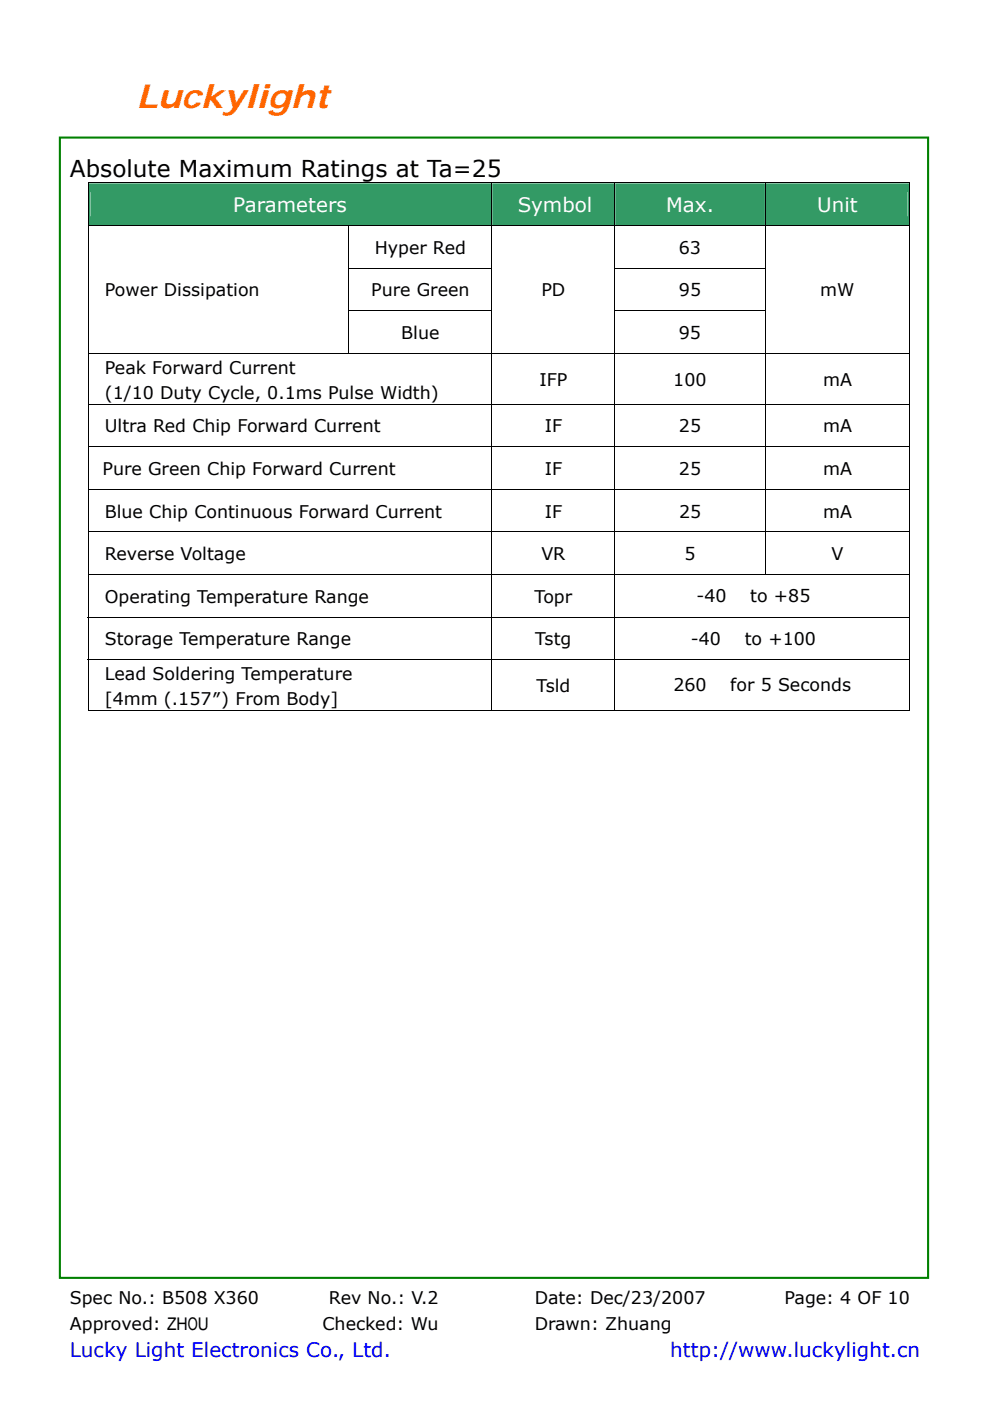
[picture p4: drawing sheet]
<svg xmlns="http://www.w3.org/2000/svg" width="210mm" height="297mm" viewBox="0 0 210 297" stroke-linecap="round" stroke-linejoin="round" font-family="sans-serif">
<defs><g id="words">
<text font-size="7" fill="#ff6500" x="28.9" y="22.9">Luckylight</text>
<text font-size="4.9" x="14.8" y="37.5">Absolute Maximum Ratings at Ta=25</text>
<g font-size="4.2" fill="#fff">
<text x="49.5" y="45">Parameters</text>
<text x="109.8" y="45">Symbol</text>
<text x="141.3" y="45">Max.</text>
<text x="173.3" y="45">Unit</text>
</g>
<g font-size="4.2" fill="#00f">
<text x="14.8" y="287.7">Lucky Light Electronics Co., Ltd.</text>
<text x="142.2" y="287.7">http://www.luckylight.cn</text>
</g>
<g font-size="3.7">
<text x="79.5" y="53.8">Hyper Red</text>
<text x="144" y="53.8">63</text>
<text x="22.2" y="62.7">Power Dissipation</text>
<text x="78.7" y="62.8">Pure Green</text>
<text x="114.8" y="62.7">PD</text>
<text x="144" y="62.8">95</text>
<text x="174" y="62.7">mW</text>
<text x="85.1" y="71.9">Blue</text>
<text x="144" y="71.9">95</text>
<text x="22.2" y="79.2">Peak Forward Current</text>
<text x="114.4" y="81.7">IFP</text>
<text x="142.8" y="81.7">100</text>
<text x="174.6" y="81.7">mA</text>
<text x="22.2" y="84.5">(1/10 Duty Cycle, 0.1ms Pulse Width)</text>
<text x="22.2" y="91.7">Ultra Red Chip Forward Current</text>
<text x="115.5" y="91.7">IF</text>
<text x="144" y="91.7">25</text>
<text x="174.6" y="91.7">mA</text>
<text x="21.7" y="100.7">Pure Green Chip Forward Current</text>
<text x="115.5" y="100.7">IF</text>
<text x="144" y="100.7">25</text>
<text x="174.6" y="100.7">mA</text>
<text x="22.2" y="109.7">Blue Chip Continuous Forward Current</text>
<text x="115.6" y="109.7">IF</text>
<text x="144" y="109.7">25</text>
<text x="174.6" y="109.7">mA</text>
<text x="22.2" y="118.7">Reverse Voltage</text>
<text x="114.8" y="118.7">VR</text>
<text x="145.2" y="118.7">5</text>
<text x="176.4" y="118.7">V</text>
<text x="22.2" y="127.8">Operating Temperature Range</text>
<text x="113.4" y="127.8">Topr</text>
<text x="147.7" y="127.6">-40</text>
<text x="159.1" y="127.6">to +85</text>
<text x="22.2" y="136.8">Storage Temperature Range</text>
<text x="113.5" y="136.8">Tstg</text>
<text x="146.6" y="136.7">-40</text>
<text x="157.9" y="136.7">to +100</text>
<text x="22.2" y="144.2">Lead Soldering Temperature</text>
<text x="22.2" y="149.5">[4mm (.157″) From Body]</text>
<text x="113.8" y="146.7">Tsld</text>
<text x="142.8" y="146.5">260</text>
<text x="154.9" y="146.5">for 5 Seconds</text>
<text x="14.8" y="276.4">Spec No.: B508 X360</text>
<text x="69.8" y="276.4">Rev No.: V.2</text>
<text x="113.4" y="276.4">Date: Dec/23/2007</text>
<text x="166.4" y="276.4">Page: 4 OF 10</text>
<text x="14.8" y="282.1">Approved: ZHOU</text>
<text x="68.4" y="282.1">Checked: Wu</text>
<text x="113.4" y="282.1">Drawn: Zhuang</text>
</g>
</g></defs>
<path d="M12.7 29.2h184.1v241.7h-184.1z" fill="none" stroke="#008000" stroke-width=".44"/>
<g fill="#339a65">
<path d="M18.8 38.9h85.4v8.8h-85.4z"/>
<path d="M19.2 40.7h84.6v5.2h-84.6z"/>
<path d="M104.4 38.9h25.9v8.8h-25.9z"/>
<path d="M104.8 40.7h25.1v5.2h-25.1z"/>
<path d="M130.5 38.9h31.7v8.8h-31.7z"/>
<path d="M130.9 40.7h30.9v5.2h-30.9z"/>
<path d="M162.4 38.9h30.5v8.8h-30.5z"/>
<path d="M162.8 40.7h29.7v5.2h-29.7z"/>
</g>
<path d="M18.6 38.7h.2v.2h-.2zM192.9 38.7h.1v.2h-.1zM18.6 56.8h.2v.1h-.2zM130.3 56.8h.2v.1h-.2zM162.2 56.8h.2v.1h-.2zM192.9 56.8h.1v.1h-.1zM18.6 65.8h.2v.2h-.2zM130.3 65.8h.2v.2h-.2zM162.2 65.8h.2v.2h-.2zM192.9 65.8h.1v.2h-.1zM192.9 150.5h.1v.2h-.1z" fill="#000"/>
<g fill="none" stroke="#000" stroke-width=".21">
<path d="M18.6 38.8h174.4M18.7 38.9v8.8M104.3 38.9v8.8M130.4 38.9v8.8M162.3 38.9v8.8M193 38.9v8.8M18.6 47.8h174.4M18.7 47.9v8.9M18.7 56.9v8.9M73.9 56.9h30.5M74 47.9v8.9M74 56.9v8.9"/>
<path d="M104.3 47.9v8.9M104.3 56.9v8.9M130.4 47.9v8.9M130.4 56.9v8.9M130.5 56.9h31.7M162.3 47.9v8.9M162.3 56.9v8.9M193 47.9v8.9M193 56.9v8.9M18.6 74.9h174.4M18.7 66v8.8M18.7 75v10.6"/>
<path d="M73.9 65.9h30.5M74 66v8.8M104.3 66v8.8M104.3 75v10.6M130.4 66v8.8M130.4 75v10.6M130.5 65.9h31.7M162.3 66v8.8M162.3 75v10.6M193 66v8.8M193 75v10.6M18.6 85.7h174.4"/>
<path d="M18.6 94.7h174.4M18.7 85.7v8.9M18.7 94.8v8.9M104.3 85.7v8.9M104.3 94.8v8.9M130.4 85.7v8.9M130.4 94.8v8.9M162.3 85.7v8.9M162.3 94.8v8.9M193 85.7v8.9M193 94.8v8.9M18.6 103.7h174.4"/>
<path d="M18.6 112.8h174.4M18.7 103.8v8.9M18.7 112.8v8.9M104.3 103.8v8.9M104.3 112.8v8.9M130.4 103.8v8.9M130.4 112.8v8.9M162.3 103.8v8.9M162.3 112.8v8.9M193 103.8v8.9M193 112.8v8.9M18.6 121.8h174.4"/>
<path d="M18.6 130.8h174.4M18.6 139.8h174.4M18.7 121.9v8.8M18.7 130.9v8.9M18.7 139.9v10.8M104.3 121.9v8.8M104.3 130.9v8.9M104.3 139.9v10.8M130.4 121.9v8.8M130.4 130.9v8.9M130.4 139.9v10.8M193 121.9v8.8"/>
<path d="M193 130.9v8.9M193 139.9v10.8M18.6 150.6h85.6M104.4 150.6h25.9M130.5 150.6h62.4"/>
</g>
<use href="#words"/>
</svg>
